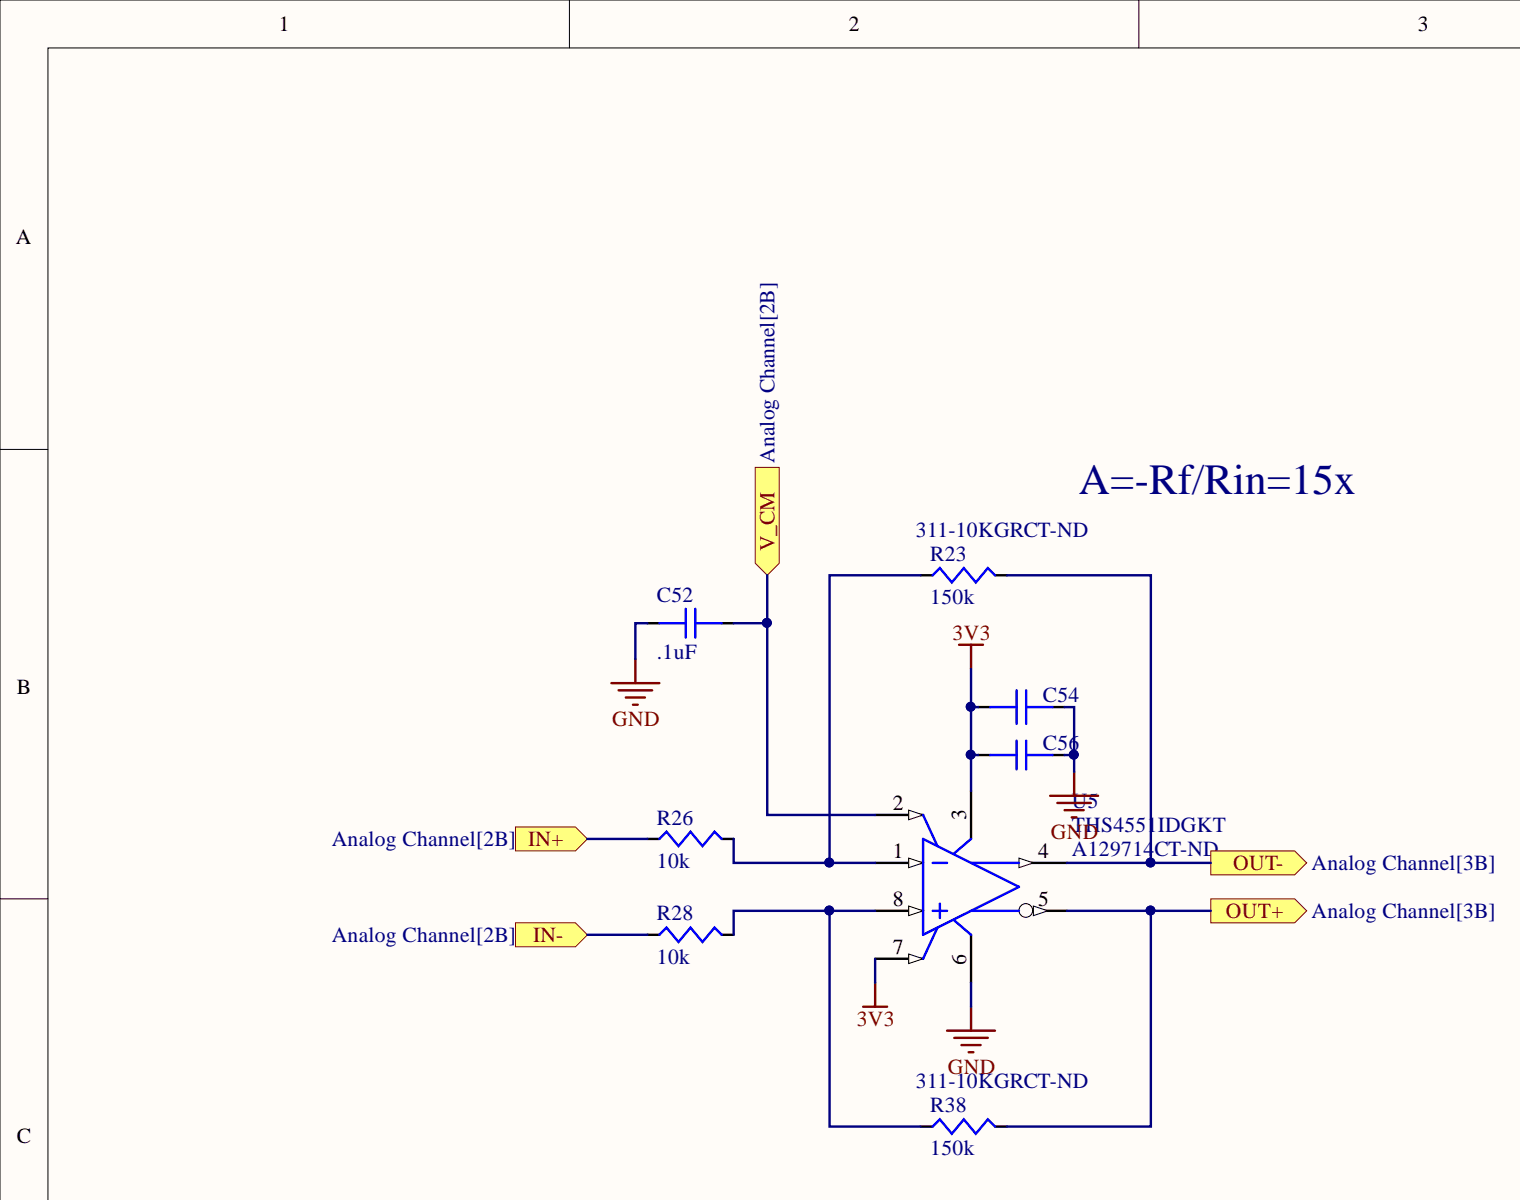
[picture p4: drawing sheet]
<svg xmlns="http://www.w3.org/2000/svg" width="161mm" height="127mm" viewBox="0 0 161 127" stroke-linecap="round" stroke-linejoin="round" font-family="sans-serif">
<defs><g id="words">
<text font-size="4.6" fill="#000080" x="114.2" y="52.3">A=-Rf/Rin=15x</text>
<g font-size="2.3">
<text x="29.5" y="3.3">1</text>
<text x="89.8" y="3.3">2</text>
<text x="150" y="3.3">3</text>
<text x="1.7" y="25.8">A</text>
<text x="1.8" y="73.4">B</text>
<text x="94.5" y="85.7">2</text>
<text x="102.3" y="86.8" transform="rotate(-90 102.3 86.8)">3</text>
<text x="94.5" y="90.8">1</text>
<text x="94.5" y="95.9">8</text>
<text x="109.9" y="90.8">4</text>
<text x="109.9" y="95.9">5</text>
<text x="94.5" y="101">7</text>
<text x="102.3" y="102.1" transform="rotate(-90 102.3 102.1)">6</text>
<text x="1.8" y="120.9">C</text>
</g>
<g font-size="2.3" fill="#000080">
<text x="82" y="49" transform="rotate(-90 82 49)">Analog Channel[2B]</text>
<text x="96.9" y="56.8">311-10KGRCT-ND</text>
<text x="98.5" y="59.4">R23</text>
<text x="69.5" y="63.7">C52</text>
<text x="98.5" y="63.9">150k</text>
<text x="69.5" y="69.8">.1uF</text>
<text x="110.4" y="74.3">C54</text>
<text x="110.4" y="79.4">C56</text>
<text x="35.1" y="89.5">Analog Channel[2B]</text>
<text x="69.5" y="87.3">R26</text>
<text x="113.4" y="85.5">U5</text>
<text x="113.4" y="88">THS4551IDGKT</text>
<text x="69.5" y="91.8">10k</text>
<text x="113.4" y="90.6">A129714</text>
<text x="122.2" y="90.6">CT-ND</text>
<text x="138.8" y="92.1">Analog Channel[3B]</text>
<text x="35.1" y="99.7">Analog Channel[2B]</text>
<text x="69.5" y="97.4">R28</text>
<text x="69.5" y="102">10k</text>
<text x="138.8" y="97.2">Analog Channel[3B]</text>
<text x="96.9" y="115.2">311-10KGRCT-ND</text>
<text x="98.5" y="117.7">R38</text>
<text x="98.5" y="122.3">150k</text>
</g>
<g font-size="2.3" fill="#800000">
<text x="82" y="58.3" transform="rotate(-90 82 58.3)">V_CM</text>
<text x="100.8" y="67.7">3V3</text>
<text x="64.8" y="76.9">GND</text>
<text x="55.9" y="89.5">IN+</text>
<text x="111.2" y="88.8">GND</text>
<text x="130.5" y="92.1">OUT-</text>
<text x="56.4" y="99.7">IN-</text>
<text x="129.7" y="97.2">OUT+</text>
<text x="90.7" y="108.6">3V3</text>
<text x="100.3" y="113.6">GND</text>
</g>
</g></defs>
<g fill="#fffcf8" stroke="#000" stroke-width=".11">
<path d="M0 0h160.9v127h-160.9z"/>
<path d="M5.1 5.1h155.8v121.9h-155.8z"/>
</g>
<path d="M60.3 0v5.1M120.5 0v5.1M0 47.6h5.1M0 95.1h5.1" fill="none" stroke="#000" stroke-width=".11"/>
<path d="M92.6 91.3h5.1" fill="none" stroke="#000" stroke-width=".25"/>
<path d="M96.2 90.8l1.5 .5-1.5 .5z" fill="#fffcf8"/>
<path d="M96.2 90.8l1.5 .5-1.5 .5z" fill="none" stroke="#000" stroke-width=".11"/>
<path d="M92.6 86.2h5.1" fill="none" stroke="#000" stroke-width=".25"/>
<path d="M96.2 85.7l1.5 .5-1.5 .6z" fill="#fffcf8"/>
<path d="M96.2 85.7l1.5 .5-1.5 .6z" fill="none" stroke="#000" stroke-width=".11"/>
<path d="M102.8 83.7v5.1M107.8 91.3h5.1" fill="none" stroke="#000" stroke-width=".25"/>
<path d="M107.8 90.8l1.6 .5-1.6 .5z" fill="#fffcf8"/>
<path d="M107.8 90.8l1.6 .5-1.6 .5z" fill="none" stroke="#000" stroke-width=".11"/>
<path d="M107.8 96.4h5.1" fill="none" stroke="#000" stroke-width=".25"/>
<circle cx="108.6" cy="96.4" r=".72" fill="#fffcf8" stroke="#000" stroke-width=".11"/>
<path d="M109.4 95.9l1.5 .5-1.5 .5z" fill="#fffcf8"/>
<path d="M109.4 95.9l1.5 .5-1.5 .5z" fill="none" stroke="#000" stroke-width=".11"/>
<path d="M102.8 98.9v5.1M92.6 101.5h5.1" fill="none" stroke="#000" stroke-width=".25"/>
<path d="M96.2 101l1.5 .5-1.5 .5z" fill="#fffcf8"/>
<path d="M96.2 101l1.5 .5-1.5 .5z" fill="none" stroke="#000" stroke-width=".11"/>
<path d="M92.6 96.4h5.1" fill="none" stroke="#000" stroke-width=".25"/>
<path d="M96.2 95.9l1.5 .5-1.5 .5z" fill="#fffcf8"/>
<path d="M96.2 95.9l1.5 .5-1.5 .5z" fill="none" stroke="#000" stroke-width=".11"/>
<g fill="none" stroke="#00f" stroke-width=".25">
<path d="M69.8 66h2.8M72.6 64.4v3.1M73.6 64.4v3.1M73.6 66h2.8M104.8 79.9h2.8M104.8 74.8h2.8M107.6 73.1v3.5M107.6 78.4v3M108.6 73.1v3.5M108.6 78.4v3M108.6 79.9h2.8M108.6 74.8h2.8"/>
<path d="M97.7 88.8l10.1 5.1-10.1 5zM97.7 86.2l1.5 3.3M98.7 91.3h1.5M98.7 96.4h1.5M99.2 98.2l-1.5 3.3M99.5 95.6v1.6M101 97.4l1.8 1.5M102.8 91.3h5M102.8 96.4h5M102.8 88.8l-1.8 1.5"/>
</g>
<g fill="none" stroke="#800000" stroke-width=".25">
<path d="M64.7 72.3h5.1M65.5 73.1h3.5M66.2 73.8h2.1M67 74.6h.5M67.2 69.8v2.5M101.5 68.2h2.5M102.8 68.2v2.6M111.1 84.2h5.1M111.9 85h3.6M112.7 85.7h2M113.4 86.5h.5M113.7 81.7v2.5"/>
<path d="M91.3 106.5h2.6M92.6 104v2.5M100.2 109.1h5.1M101 109.8h3.5M101.8 110.6h2M102.5 111.4h.5M102.8 106.5v2.6"/>
</g>
<path d="M68.5 66h1.3M76.4 66h1.2M103.5 79.9h1.3M103.5 74.8h1.3M111.4 79.9h1.3M111.4 74.8h1.3" fill="none" stroke="#000" stroke-width=".25"/>
<g fill="#ffff80" stroke="#800000" stroke-width=".11">
<path d="M128.1 95.1h8.9l1.3 1.3-1.3 1.3h-8.9z" fill-rule="evenodd"/>
<path d="M128.1 90.1h8.9l1.3 1.2-1.3 1.3h-8.9z" fill-rule="evenodd"/>
<path d="M54.6 87.5h6.3l1.3 1.3-1.3 1.3h-6.3z" fill-rule="evenodd"/>
<path d="M54.6 97.7h6.3l1.3 1.2-1.3 1.3h-6.3z" fill-rule="evenodd"/>
<path d="M79.9 49.5h2.6v10.1l-1.3 1.3-1.3-1.3z" fill-rule="evenodd"/>
</g>
<path d="M97.4 60.9h1.3M105.3 60.9h1.3M68.5 88.8h1.3M68.5 98.9h1.3M76.4 88.8h1.2M76.4 98.9h1.2M97.4 119.2h1.3M105.3 119.2h1.3" fill="none" stroke="#000" stroke-width=".25"/>
<path d="M98.7 60.9l.8-.8 1.2 1.5 1.3-1.5 1.3 1.5 1.2-1.5 .8 .8M69.8 88.8l.7-.8 1.3 1.5 1.3-1.5 1.2 1.5 1.3-1.5 .8 .8M69.8 98.9l.7-.7 1.3 1.5 1.3-1.5 1.2 1.5 1.3-1.5 .8 .7M98.7 119.2l.8-.7 1.2 1.5 1.3-1.5 1.3 1.5 1.2-1.5 .8 .7" fill="none" stroke="#00f" stroke-width=".25"/>
<g fill="none" stroke="#000080" stroke-width=".25">
<path d="M68.5 66h-1.3v3.8M77.6 66h3.6v20.2h11.4M81.2 60.9v5.1M97.4 60.9h-9.6v30.4h4.8M102.8 70.8v12.9M102.8 74.8h.7M102.8 79.9h.7M106.6 60.9h15.2v30.4M112.7 79.9h1v1.8M112.7 74.8h1v5.1M62.2 88.8h6.3M62.2 98.9h6.3"/>
<path d="M77.6 88.8v2.5h10.2M87.8 96.4h-10.2v2.5M92.6 96.4h-4.8v22.8h9.6M112.9 96.4h15.2M112.9 91.3h15.2M121.8 96.4v22.8h-15.2M92.6 101.5v2.5M102.8 104v2.5"/>
</g>
<g fill="#000080" stroke="#000080" stroke-width=".11">
<circle cx="102.7" cy="74.8" r=".47"/>
<circle cx="102.7" cy="79.9" r=".47"/>
<circle cx="113.6" cy="79.9" r=".47"/>
<circle cx="121.8" cy="96.4" r=".47"/>
<circle cx="121.8" cy="91.3" r=".47"/>
<circle cx="87.8" cy="91.3" r=".47"/>
<circle cx="87.8" cy="96.4" r=".47"/>
<circle cx="81.2" cy="65.9" r=".47"/>
</g>
<use href="#words"/>
</svg>
